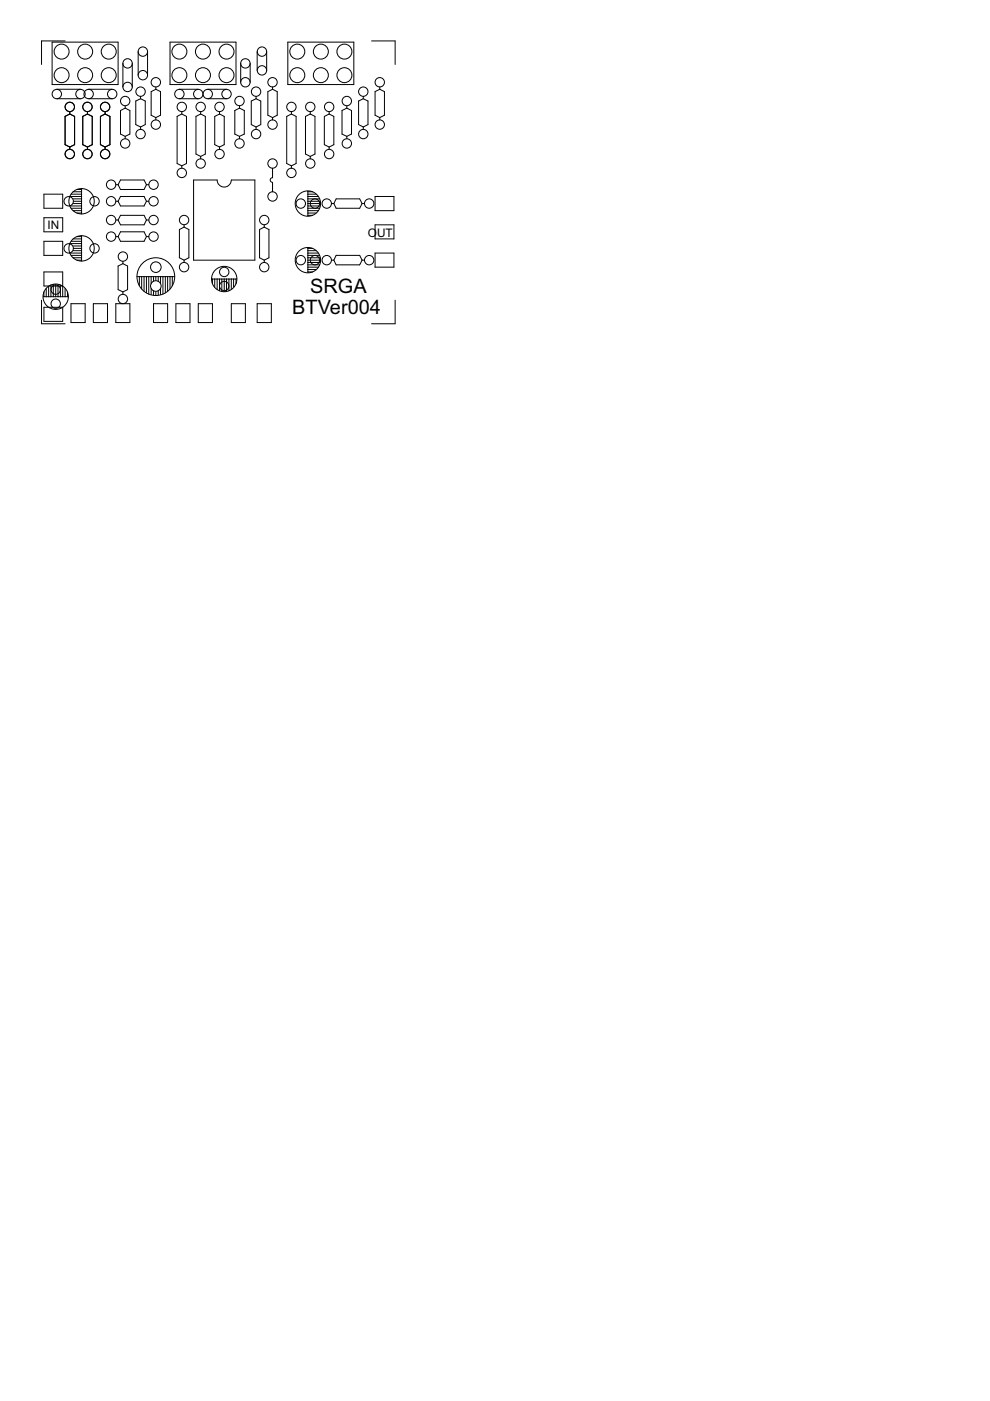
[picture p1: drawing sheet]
<svg xmlns="http://www.w3.org/2000/svg" width="210mm" height="297mm" viewBox="0 0 210 297" stroke-linecap="round" stroke-linejoin="round" font-family="sans-serif">
<defs><g id="words">
<g font-size="4.7">
<text x="65.8" y="62.2">SRGA</text>
<text x="62" y="66.7">BTVer004</text>
</g>
<g font-size="2.8">
<text x="10.1" y="48.7">IN</text>
<text x="78" y="50.2">O</text>
<text x="80" y="50.2">UT</text>
</g>
</g></defs>
<g fill="#000" stroke="#000" stroke-width=".21">
<path d="M8.8 8.7v5zM8.8 8.7h5zM11 17.9h14zM11 8.9v9zM12 18.9h5.1zM18.8 18.9h5zM25 8.9v9zM11 8.9h14zM26.1 13.4v5zM28 13.4v5zM29.3 10.9v5zM31.3 10.9v5z"/>
<path d="M32 19.4v5zM32 19.4l1-.5zM33 18.4v.5zM33 18.9l1 .5zM36 17.9h14zM36 8.9v9zM38 18.9h4zM44 18.9h4zM50 8.9v9zM36 8.9h14zM51 13.4v4zM53 13.4v4z"/>
<path d="M54.5 10.9v4zM56.5 10.9v4zM56.8 19.4v5zM56.8 19.4l1-.5zM57.8 18.4v.5zM57.8 18.9l1 .5zM61 17.9h14zM61 8.9v9zM75 8.9v9zM61 8.9h14zM78.8 8.7h5zM79.5 19.4v5z"/>
<path d="M79.5 19.4l1-.5zM80.5 18.4v.5zM80.5 18.9l1 .5zM83.8 8.7v5zM12 20.9h5.1zM13.8 30.7l1 .5zM13.8 24.7v6zM14.8 31.2l1-.5zM13.8 24.7l1-.5zM14.8 31.2v.5zM14.8 23.7v.5zM15.8 24.7v6z"/>
<path d="M14.8 24.2l1 .5zM17.5 30.7l1 .5zM17.5 24.7v6zM18.5 31.2l1.1-.5zM17.5 24.7l1-.5zM18.5 31.2v.5zM18.5 23.7v.5zM18.8 20.9h5zM19.6 24.7v6zM18.5 24.2l1.1 .5zM21.3 30.7l1 .5zM21.3 24.7v6z"/>
<path d="M22.3 31.2l1-.5zM21.3 24.7l1-.5zM22.3 31.2v.5zM22.3 23.7v.5zM23.3 24.7v6zM22.3 24.2l1 .5zM24.6 39.2h.4zM25 39.2l.5 1zM25.5 28.4l1 .5zM25.5 23.4v5zM25.5 38.2l-.5 1zM26.5 28.9l1-.5z"/>
<path d="M25.5 23.4l1-.5zM26.5 28.9v.5zM26.5 22.4v.5zM27.5 23.4v5zM26.5 22.9l1 .5zM28.8 26.4l1 .5zM28.8 21.4v5zM29.8 26.9l1-.5zM28.8 21.4l1-.5zM29.8 26.9v.5zM29.8 20.4v.5zM25.5 38.2h5z"/>
<path d="M30.8 21.4v5zM29.8 20.9l1 .5zM30.5 38.2l.6 1zM31.1 39.2h.4zM32 24.4l1 .5zM33 24.9l1-.5zM33 24.9v.5zM34 19.4v5zM37.5 34.7l1 .5zM37.5 24.7v10zM38 20.9h4zM38.5 35.2l1-.5z"/>
<path d="M37.5 24.7l1-.5zM38.5 35.2v.5zM38.5 23.7v.5zM39.5 24.7v10zM38.5 24.2l1 .5zM41 38.2h5zM41.6 32.7l.9 .5zM41.6 24.7v8zM42.5 33.2l1-.5zM41.6 24.7l.9-.5zM42.5 33.2v.5zM42.5 23.7v.5z"/>
<path d="M43.5 24.7v8zM42.5 24.2l1 .5zM44 20.9h4zM45.5 30.7l1 .5zM45.5 24.7v6zM46.5 31.2l1-.5zM45.5 24.7l1-.5zM46.5 31.2v.5zM46.5 23.7v.5zM47.5 24.7v6zM46.5 24.2l1 .5zM49.8 28.4l1 .5z"/>
<path d="M49.8 23.4v5zM50.8 28.9l1-.5zM49.8 23.4l1-.5zM50.8 28.9v.5zM50.8 22.4v.5zM51.8 23.4v5zM50.8 22.9l1 .5zM53.3 26.4l1 .5zM53.3 21.4v5zM54 38.2v17zM49 38.2h5zM54.3 26.9l1-.5z"/>
<path d="M53.3 21.4l1-.5zM54.3 26.9v.5zM54.3 20.4v.5zM55.3 21.4v5zM54.3 20.9l1 .5zM56.8 24.4l1 .5zM57.8 24.9l1-.5zM57.8 24.9v.5zM57.8 35.7v2zM58.8 19.4v5zM60.8 34.7l1 .5zM60.8 24.7v10z"/>
<path d="M61.8 35.2l1-.5zM60.8 24.7l1-.5zM61.8 35.2v.5zM61.8 23.7v.5zM62.8 24.7v10zM61.8 24.2l1 .5zM64.8 32.7l1 .5zM64.8 24.7v8zM65.8 33.2l1-.5zM64.8 24.7l1-.5zM65.8 33.2v.5zM65.8 23.7v.5z"/>
<path d="M66.8 24.7v8zM65.8 24.2l1 .5zM68.8 30.7l1 .5zM68.8 24.7v6zM69.8 31.2l1-.5zM68.8 24.7l1-.5zM69.8 31.2v.5zM69.8 23.7v.5zM70.8 24.7v6zM69.8 24.2l1 .5zM72.5 28.4l1 .5zM72.5 23.4v5z"/>
<path d="M73.5 28.9l1-.5zM72.5 23.4l1-.5zM73.5 28.9v.5zM73.5 22.4v.5zM74.5 23.4v5zM73.5 22.9l1 .5zM76 26.4l1 .5zM76 21.4v5zM77 26.9l1-.5zM76 21.4l1-.5zM77 26.9v.5zM77 20.4v.5z"/>
<path d="M78 21.4v5zM77 20.9l1 .5zM79.5 24.4l1 .5zM80.5 24.9l1-.5zM80.5 24.9v.5zM81.5 19.4v5zM9.3 41.2h4zM9.3 41.2v3zM9.3 46.2h4zM9.3 46.2v2.9zM9.3 51.2h4zM9.3 51.2v2.9z"/>
<path d="M9.3 57.7h4zM13.3 41.2v3zM9.3 44.2h4zM13.3 46.2v2.9zM9.3 49.1h4zM13.3 51.2v2.9zM9.3 54.1h4zM13.3 57.7v2.9zM17.3 55.2v.2zM17.3 54.7v.5zM17.3 54.1v.6zM17.3 53.7v.4z"/>
<path d="M17.3 53.1v.6zM17.3 52.7v.4zM17.3 52.2v.5zM17.3 51.6v.6zM17.3 51.2v.4zM17.3 50.7v.5zM17.3 50.2v.5zM17.3 50v.2zM16.3 55.2h1zM15.5 54.7h1.8zM15.1 54.1h2.2zM14.8 53.7h2.5z"/>
<path d="M15.6 53.1h1.7zM15.6 52.7h1.7zM15.6 52.2h1.7zM14.8 51.6h2.5zM15.5 50.7h1.8zM15.1 51.2h2.2zM16.3 50.2h1zM17.3 45.2v.2zM17.3 44.7v.5zM17.3 44.2v.5zM17.3 43.7v.5zM17.3 43.2v.5z"/>
<path d="M17.3 42.7v.5zM17.3 42.2v.5zM17.3 41.7v.5zM17.3 41.2v.5zM17.3 40.7v.5zM17.3 40.2v.5zM17.3 40v.2zM16.3 45.2h1zM15.5 44.7h1.8zM15.1 44.2h2.2zM14.8 43.7h2.5zM15.6 43.2h1.7z"/>
<path d="M15.6 42.7h1.7zM15.6 42.2h1.7zM14.8 41.7h2.5zM15.5 40.7h1.8zM15.1 41.2h2.2zM16.3 40.2h1zM24.6 42.7h.4zM24.6 46.7h.4zM24.6 50.2h.4zM25 42.7l.5 1zM25 46.7l.5 1zM25 56.4v5z"/>
<path d="M25 50.2l.5 1zM25.5 41.7l-.5 1zM25.5 43.7h5zM25.5 45.7l-.5 1zM25.5 47.7h5zM25.5 49.1l-.5 1.1zM25.5 51.2h5zM25.5 40.2h5zM25 56.4l1.1-.5zM26.1 55.4v.5zM26.1 55.9l1 .5zM29 58.7h.5z"/>
<path d="M29.5 58.7v1.9zM29.5 58.7h.5zM30 58.7v2.6zM31.1 42.7l-.6 1zM25.5 41.7h5zM31.1 46.7l-.6 1zM25.5 45.7h5zM31.1 50.2l-.6 1zM25.5 49.1h5zM31.1 39.2l-.6 1zM30 58.7h.5zM30.5 58.7v3z"/>
<path d="M30.5 41.7l.6 1zM31.1 42.7h.4zM30.5 45.7l.6 1zM31.1 46.7h.4zM30.5 49.1l.6 1.1zM31.1 50.2h.4zM30.5 58.7h.6zM31.1 58.7v3.3zM31.1 58.7h.4zM31.5 58.7v3.7zM31.5 58.7h.5zM32 58.7v1.5z"/>
<path d="M32 58.7h.6zM32.6 58.7v.9zM32.6 58.7h.4zM33 58.7v.7zM33 58.7h.5zM33.5 58.7v.9zM33.5 58.7h.5zM34 58.7v1.5zM34 58.7h.5zM34.5 58.7v3.7zM34.5 58.7h.6zM35.1 58.7v3.3z"/>
<path d="M35.1 58.7h.4zM35.5 58.7v3zM35.5 58.7h.5zM36 58.7v2.6zM36 58.7h.5zM36.5 58.7v1.9zM36.5 58.7h.5zM38 54.7l1 .5zM38 48.7v6zM39 55.2l1-.5zM38 48.7l1-.5zM39 55.2v.4z"/>
<path d="M39 47.7v.5zM40 48.7v6zM39 48.2l1 .5zM41 38.2v17zM45 59.2v1zM45 59.2h.5zM45.5 59.2v1.7zM45.5 59.2h.5zM46 59.2v2.1zM46 59.2h.5zM46.5 59.2v2.5zM46.5 59.2h.5z"/>
<path d="M47 59.2v2.5zM47 59.2h.5zM47.5 59.2v2.5zM47.5 59.2h.5zM48 59.2v2.5zM48 59.2h.5zM48.5 59.2v2.5zM48.5 59.2h.5zM49 59.2v2.1zM49 59.2h.5zM49.5 59.2v1.7zM49.5 59.2h.5z"/>
<path d="M50 59.2v1zM41 55.2h13zM55 54.7l1 .5zM55 48.7v6zM56 55.2l1-.5zM55 48.7l1-.5zM56 55.2v.4zM56 47.7v.5zM57 48.7v6zM56 48.2l1 .5zM57.8 38.7v2zM65.3 52.7v.4z"/>
<path d="M65.3 53.1v.6zM65.3 53.7v.4zM65.3 54.1v.6zM65.3 54.7v.5zM65.3 55.2v.4zM65.3 55.6v.6zM65.3 56.2v.4zM65.3 56.6v.5zM65.3 57.1v.6zM65.3 52.7h1zM65.3 53.1h1.7zM65.3 53.7h2.2z"/>
<path d="M65.3 54.1h2.5zM65.3 55.2h2.6zM65.3 54.7h2.6zM65.3 55.6h2.6zM65.3 56.6h2.2zM65.3 56.2h2.5zM65.3 57.7h1zM65.3 57.1h1.7zM65.3 40.7v.5zM65.3 41.2v.5zM65.3 41.7v.5zM65.3 42.2v.5z"/>
<path d="M65.3 42.7v.5zM65.3 43.2v.5zM65.3 43.7v.5zM65.3 44.2v.5zM65.3 44.7v.5zM65.3 45.2v.5zM65.3 40.7h1zM65.3 41.2h1.7zM65.3 41.7h2.2zM65.3 42.2h2.5zM65.3 43.2h2.6zM65.3 42.7h2.6z"/>
<path d="M65.3 43.7h2.6zM65.3 44.7h2.2zM65.3 44.2h2.5zM65.3 45.7h1zM65.3 45.2h1.7zM70.8 55.2l.5 1zM70.3 55.2h.5zM70.8 43.2l.5 1zM70.3 43.2h.5zM71.3 54.1l-.5 1.1zM71.3 56.2h5zM71.3 42.2l-.5 1z"/>
<path d="M71.3 44.2h5zM76.8 55.2l-.5 1zM71.3 54.1h5zM76.8 43.2l-.5 1zM71.3 42.2h5zM76.3 54.1l.5 1.1zM76.3 42.2l.5 1zM76.8 55.2h.5zM76.8 43.2h.5zM79.5 41.7h4zM79.5 41.7v3zM79.5 53.7h4z"/>
<path d="M79.5 53.7v2.9zM79.5 47.7h4zM79.5 47.7v3zM83.5 41.7v3zM79.5 44.7h4zM83.5 53.7v2.9zM79.5 56.6h4zM83.5 47.7v3zM79.5 50.7h4zM8.8 63.6v5zM9.3 57.7v2.9zM9.3 65.2h4z"/>
<path d="M9.3 65.2v2.9zM9.3 62.9h.5zM9.3 61.9v1zM9.8 62.9h.5zM9.8 61.2v1.7zM10.3 62.9h.5zM10.3 60.7v2.2zM10.8 62.9h.5zM10.8 60.4v2.5zM11.3 62.9h.5zM11.3 60.3v2.6zM11.8 62.9h.5z"/>
<path d="M11.8 60.3v2.6zM12.3 62.9h.5zM12.3 60.3v2.6zM12.8 62.9h.5zM12.8 60.4v2.5zM9.3 60.6h4zM13.3 65.2v2.9zM9.3 68.1h4zM13.3 62.9h.5zM13.3 60.7v2.2zM8.8 68.6h5zM13.8 62.9h.5z"/>
<path d="M13.8 61.2v1.7zM14.3 61.9v1zM15 64.4v4zM15 64.4h3.1zM18.1 64.4v4zM15 68.4h3.1zM19.8 64.4v4zM19.8 64.4h3zM22.8 64.4v4zM19.8 68.4h3zM24.6 64.4v4zM24.6 64.4h2.9z"/>
<path d="M25 61.4l1.1 .5zM26.1 61.9l1-.5zM26.1 61.9v.5zM27.1 56.4v5zM27.5 64.4v4zM24.6 68.4h2.9zM32 61.2v1.2zM32.6 61.7v.8zM32.6 64.4v4zM32.6 64.4h2.9zM33 61.9v.8zM33.5 61.7v.8z"/>
<path d="M34 61.2v1.2zM35.5 64.4v4zM32.6 68.4h2.9zM37.3 64.4v4zM37.3 64.4h3zM40.3 64.4v4zM37.3 68.4h3zM42 64.4v4zM42 64.4h3zM45 64.4v4zM42 68.4h3zM49 64.4v4z"/>
<path d="M49 64.4h3zM52 64.4v4zM49 68.4h3zM54.5 64.4v4zM54.5 64.4h3zM57.5 64.4v4zM54.5 68.4h3zM83.8 63.6v5zM78.8 68.6h5z"/>
</g>
<g fill="none" stroke="#000" stroke-width=".21">
<path d="M46 38.2a1.5 1.5 0 0 0 1.5 1.5 1.5 1.5 0 0 0 1.5-1.5M57.8 37.7a.5 .5 0 0 0-.5 .5 .5 .5 0 0 0 .5 .5"/>
<circle cx="12" cy="19.9" r=".99"/>
<circle cx="13.1" cy="10.9" r="1.59"/>
<circle cx="13.1" cy="15.9" r="1.59"/>
<circle cx="17.1" cy="19.9" r=".99"/>
<circle cx="18.1" cy="15.9" r="1.59"/>
<circle cx="18.1" cy="10.9" r="1.59"/>
<circle cx="18.8" cy="19.9" r=".99"/>
<circle cx="23.1" cy="15.9" r="1.59"/>
<circle cx="23.1" cy="10.9" r="1.59"/>
<circle cx="23.8" cy="19.9" r=".99"/>
<circle cx="27.1" cy="18.4" r=".99"/>
<circle cx="27.1" cy="13.4" r=".99"/>
<circle cx="29.8" cy="19.4" r=".99"/>
<circle cx="30.3" cy="10.9" r=".99"/>
<circle cx="30.3" cy="15.9" r=".99"/>
<circle cx="33" cy="17.4" r=".99"/>
<circle cx="38" cy="10.9" r="1.59"/>
<circle cx="38" cy="15.9" r="1.59"/>
<circle cx="38" cy="19.9" r=".99"/>
<circle cx="42" cy="19.9" r=".99"/>
<circle cx="43" cy="10.9" r="1.59"/>
<circle cx="43" cy="15.9" r="1.59"/>
<circle cx="44" cy="19.9" r=".99"/>
<circle cx="48" cy="10.9" r="1.59"/>
<circle cx="48" cy="15.9" r="1.59"/>
<circle cx="48" cy="19.9" r=".99"/>
<circle cx="52" cy="17.4" r=".99"/>
<circle cx="52" cy="13.4" r=".99"/>
<circle cx="54.3" cy="19.4" r=".99"/>
<circle cx="55.5" cy="10.9" r=".99"/>
<circle cx="55.5" cy="14.9" r=".99"/>
<circle cx="57.8" cy="17.4" r=".99"/>
<circle cx="63" cy="10.9" r="1.59"/>
<circle cx="63" cy="15.9" r="1.59"/>
<circle cx="68" cy="15.9" r="1.59"/>
<circle cx="68" cy="10.9" r="1.59"/>
<circle cx="73" cy="10.9" r="1.59"/>
<circle cx="73" cy="15.9" r="1.59"/>
<circle cx="77" cy="19.4" r=".99"/>
<circle cx="80.5" cy="17.4" r=".99"/>
<circle cx="14.8" cy="32.7" r=".99"/>
<circle cx="14.8" cy="22.7" r=".99"/>
<circle cx="18.5" cy="32.7" r=".99"/>
<circle cx="18.5" cy="22.7" r=".99"/>
<circle cx="22.3" cy="32.7" r=".99"/>
<circle cx="22.3" cy="22.7" r=".99"/>
<circle cx="23.6" cy="39.2" r=".99"/>
<circle cx="26.5" cy="30.4" r=".99"/>
<circle cx="26.5" cy="21.4" r=".99"/>
<circle cx="29.8" cy="28.4" r=".99"/>
<circle cx="32.6" cy="39.2" r=".99"/>
<circle cx="33" cy="26.4" r=".99"/>
<circle cx="38.5" cy="36.7" r=".99"/>
<circle cx="38.5" cy="22.7" r=".99"/>
<circle cx="42.5" cy="34.7" r=".99"/>
<circle cx="42.5" cy="22.7" r=".99"/>
<circle cx="46.5" cy="32.7" r=".99"/>
<circle cx="46.5" cy="22.7" r=".99"/>
<circle cx="50.8" cy="30.4" r=".99"/>
<circle cx="50.8" cy="21.4" r=".99"/>
<circle cx="54.3" cy="28.4" r=".99"/>
<circle cx="57.8" cy="26.4" r=".99"/>
<circle cx="57.8" cy="34.7" r=".99"/>
<circle cx="61.8" cy="22.7" r=".99"/>
<circle cx="61.8" cy="36.7" r=".99"/>
<circle cx="65.8" cy="34.7" r=".99"/>
<circle cx="65.8" cy="22.7" r=".99"/>
<circle cx="69.8" cy="22.7" r=".99"/>
<circle cx="69.8" cy="32.7" r=".99"/>
<circle cx="73.5" cy="30.4" r=".99"/>
<circle cx="73.5" cy="21.4" r=".99"/>
<circle cx="77" cy="28.4" r=".99"/>
<circle cx="80.5" cy="26.4" r=".99"/>
<circle cx="14.6" cy="52.7" r=".99"/>
<circle cx="14.6" cy="42.7" r=".99"/>
<circle cx="17.3" cy="42.7" r="2.69"/>
<circle cx="17.3" cy="52.7" r="2.69"/>
<circle cx="20" cy="52.7" r=".99"/>
<circle cx="20" cy="42.7" r=".99"/>
<circle cx="23.6" cy="42.7" r=".99"/>
<circle cx="23.6" cy="50.2" r=".99"/>
<circle cx="23.6" cy="46.7" r=".99"/>
<circle cx="26.1" cy="54.4" r=".99"/>
<circle cx="32.6" cy="50.2" r=".99"/>
<circle cx="32.6" cy="42.7" r=".99"/>
<circle cx="32.6" cy="46.7" r=".99"/>
<circle cx="33" cy="58.7" r="4"/>
<circle cx="33" cy="56.6" r="1.12"/>
<circle cx="39" cy="56.6" r=".99"/>
<circle cx="39" cy="46.7" r=".99"/>
<circle cx="47.5" cy="59.2" r="2.69"/>
<circle cx="47.5" cy="57.7" r=".99"/>
<circle cx="56" cy="56.6" r=".99"/>
<circle cx="56" cy="46.7" r=".99"/>
<circle cx="57.8" cy="41.7" r=".99"/>
<circle cx="63.8" cy="43.2" r=".99"/>
<circle cx="63.8" cy="55.2" r=".99"/>
<circle cx="65.3" cy="43.2" r="2.69"/>
<circle cx="65.3" cy="55.2" r="2.69"/>
<circle cx="66.8" cy="55.2" r=".99"/>
<circle cx="66.8" cy="43.2" r=".99"/>
<circle cx="69.3" cy="43.2" r=".99"/>
<circle cx="69.3" cy="55.2" r=".99"/>
<circle cx="78.3" cy="55.2" r=".99"/>
<circle cx="78.3" cy="43.2" r=".99"/>
<circle cx="11.8" cy="62.9" r="2.69"/>
<circle cx="11.8" cy="64.4" r=".99"/>
<circle cx="11.8" cy="61.4" r=".99"/>
<circle cx="26.1" cy="63.4" r=".99"/>
<circle cx="33" cy="60.6" r="1.12"/>
<circle cx="47.5" cy="60.6" r=".99"/>
</g>
<use href="#words"/>
</svg>
